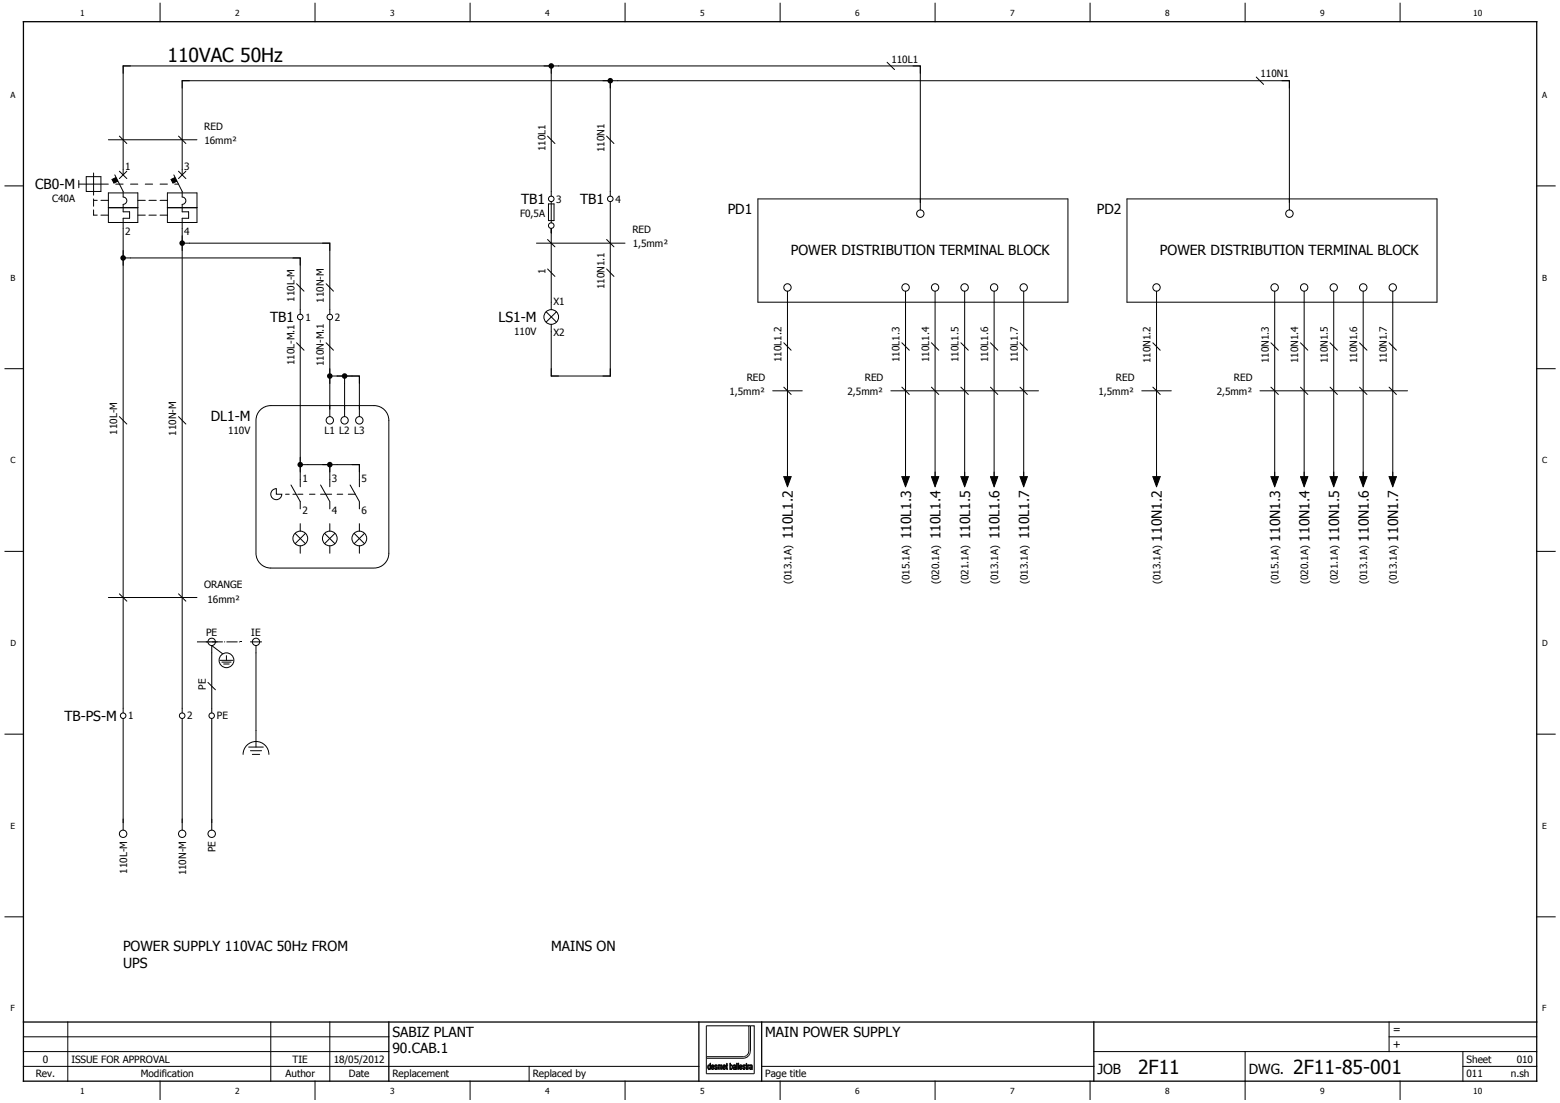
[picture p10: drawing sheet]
<svg xmlns="http://www.w3.org/2000/svg" width="297mm" height="210mm" viewBox="0 0 297 210" stroke-linecap="round" stroke-linejoin="round" font-family="sans-serif">
<defs><g id="words">
<g font-size="3.7">
<text x="31.9" y="11.8">110VAC 50Hz</text>
<text x="216.7" y="204.4">2F11</text>
<text x="246.2" y="204.4">2F11-85-001</text>
</g>
<g font-size="2.6">
<text x="6.7" y="36.1">CB0-M</text>
<text x="99.2" y="38.9">TB1</text>
<text x="110.5" y="38.9">TB1</text>
<text x="138.6" y="40.8">PD1</text>
<text x="208.8" y="40.8">PD2</text>
<text x="150.6" y="48.5">POWER DISTRIBUTION TERMINAL BLOCK</text>
<text x="220.9" y="48.5">POWER DISTRIBUTION TERMINAL BLOCK</text>
<text x="51.4" y="61.4">TB1</text>
<text x="94.9" y="61.4">LS1-M</text>
<text x="40.1" y="80.2">DL1-M</text>
<text x="151" y="102.7" transform="rotate(-90 151 102.7)">110L1.2</text>
<text x="173.5" y="102.7" transform="rotate(-90 173.5 102.7)">110L1.3</text>
<text x="179.1" y="102.7" transform="rotate(-90 179.1 102.7)">110L1.4</text>
<text x="184.7" y="102.7" transform="rotate(-90 184.7 102.7)">110L1.5</text>
<text x="190.3" y="102.7" transform="rotate(-90 190.3 102.7)">110L1.6</text>
<text x="196" y="102.7" transform="rotate(-90 196 102.7)">110L1.7</text>
<text x="221.3" y="103.1" transform="rotate(-90 221.3 103.1)">110N1.2</text>
<text x="243.8" y="103.1" transform="rotate(-90 243.8 103.1)">110N1.3</text>
<text x="249.4" y="103.1" transform="rotate(-90 249.4 103.1)">110N1.4</text>
<text x="255" y="103.1" transform="rotate(-90 255 103.1)">110N1.5</text>
<text x="260.6" y="103.1" transform="rotate(-90 260.6 103.1)">110N1.6</text>
<text x="266.2" y="103.1" transform="rotate(-90 266.2 103.1)">110N1.7</text>
<text x="12.3" y="137.3">TB-PS-M</text>
<text x="23.4" y="181">POWER SUPPLY 110VAC 50Hz FROM</text>
<text x="23.4" y="184.2">UPS</text>
<text x="105" y="181">MAINS ON</text>
<text x="74.7" y="197.4">SABIZ PLANT</text>
<text x="145.7" y="197.4">MAIN POWER SUPPLY</text>
<text x="74.7" y="200.6">90.CAB.1</text>
<text x="209" y="204.4">JOB</text>
<text x="237.8" y="204.4">DWG.</text>
</g>
<g font-size="2.1">
<text x="265.2" y="196.7">=</text>
<text x="265.2" y="199.5">+</text>
</g>
<g font-size="1.9">
<text x="169.8" y="11.9">110L1</text>
<text x="240" y="14.8">110N1</text>
<text x="38.9" y="24.8">RED</text>
<text x="38.9" y="27.4">16mm²</text>
<text x="103.8" y="28.8" transform="rotate(-90 103.8 28.8)">110L1</text>
<text x="115.1" y="28.9" transform="rotate(-90 115.1 28.9)">110N1</text>
<text x="23.9" y="32.4">1</text>
<text x="35.1" y="32.4">3</text>
<text x="9.9" y="38.5">C40A</text>
<text x="99" y="41.3">F0,5A</text>
<text x="105.9" y="38.6">3</text>
<text x="117.2" y="38.6">4</text>
<text x="23.9" y="44.7">2</text>
<text x="35.1" y="44.7">4</text>
<text x="120.4" y="44.4">RED</text>
<text x="120.5" y="47.1">1,5mm²</text>
<text x="103.8" y="52.1" transform="rotate(-90 103.8 52.1)">1</text>
<text x="56" y="57.4" transform="rotate(-90 56 57.4)">110L-M</text>
<text x="61.7" y="57.6" transform="rotate(-90 61.7 57.6)">110N-M</text>
<text x="105.4" y="58.1">X1</text>
<text x="115.1" y="55.1" transform="rotate(-90 115.1 55.1)">110N1.1</text>
<text x="58.1" y="61.1">1</text>
<text x="63.8" y="61.1">2</text>
<text x="97.9" y="63.8">110V</text>
<text x="105.4" y="64.1">X2</text>
<text x="56" y="69.5" transform="rotate(-90 56 69.5)">110L-M.1</text>
<text x="61.7" y="69.7" transform="rotate(-90 61.7 69.7)">110N-M.1</text>
<text x="148.8" y="68.9" transform="rotate(-90 148.8 68.9)">110L1.2</text>
<text x="171.3" y="68.9" transform="rotate(-90 171.3 68.9)">110L1.3</text>
<text x="176.9" y="68.9" transform="rotate(-90 176.9 68.9)">110L1.4</text>
<text x="182.5" y="68.9" transform="rotate(-90 182.5 68.9)">110L1.5</text>
<text x="188.2" y="68.9" transform="rotate(-90 188.2 68.9)">110L1.6</text>
<text x="193.8" y="68.9" transform="rotate(-90 193.8 68.9)">110L1.7</text>
<text x="219.1" y="69.1" transform="rotate(-90 219.1 69.1)">110N1.2</text>
<text x="241.6" y="69.1" transform="rotate(-90 241.6 69.1)">110N1.3</text>
<text x="247.2" y="69.1" transform="rotate(-90 247.2 69.1)">110N1.4</text>
<text x="252.8" y="69.1" transform="rotate(-90 252.8 69.1)">110N1.5</text>
<text x="258.4" y="69.1" transform="rotate(-90 258.4 69.1)">110N1.6</text>
<text x="264.1" y="69.1" transform="rotate(-90 264.1 69.1)">110N1.7</text>
<text x="138.9" y="75.2">1,5mm²</text>
<text x="142.2" y="72.6">RED</text>
<text x="161.4" y="75.2">2,5mm²</text>
<text x="164.7" y="72.6">RED</text>
<text x="209.2" y="75.2">1,5mm²</text>
<text x="212.5" y="72.6">RED</text>
<text x="231.7" y="75.2">2,5mm²</text>
<text x="234.9" y="72.6">RED</text>
<text x="22.3" y="82.8" transform="rotate(-90 22.3 82.8)">110L-M</text>
<text x="33.5" y="82.9" transform="rotate(-90 33.5 82.9)">110N-M</text>
<text x="43.5" y="82.6">110V</text>
<text x="61.8" y="82.6">L1 L2 L3</text>
<text x="57.6" y="91.8">1</text>
<text x="63.2" y="91.8">3</text>
<text x="68.8" y="91.8">5</text>
<text x="57.6" y="97.8">2</text>
<text x="63.2" y="97.8">4</text>
<text x="68.8" y="97.8">6</text>
<text x="38.9" y="111.9">ORANGE</text>
<text x="150.7" y="111.2" transform="rotate(-90 150.7 111.2)">(013.1A)</text>
<text x="173.2" y="111.2" transform="rotate(-90 173.2 111.2)">(015.1A)</text>
<text x="178.8" y="111.2" transform="rotate(-90 178.8 111.2)">(020.1A)</text>
<text x="184.4" y="111.2" transform="rotate(-90 184.4 111.2)">(021.1A)</text>
<text x="190.1" y="111.2" transform="rotate(-90 190.1 111.2)">(013.1A)</text>
<text x="195.7" y="111.2" transform="rotate(-90 195.7 111.2)">(013.1A)</text>
<text x="221" y="111.2" transform="rotate(-90 221 111.2)">(013.1A)</text>
<text x="243.5" y="111.2" transform="rotate(-90 243.5 111.2)">(015.1A)</text>
<text x="249.1" y="111.2" transform="rotate(-90 249.1 111.2)">(020.1A)</text>
<text x="254.7" y="111.2" transform="rotate(-90 254.7 111.2)">(021.1A)</text>
<text x="260.3" y="111.2" transform="rotate(-90 260.3 111.2)">(013.1A)</text>
<text x="266" y="111.2" transform="rotate(-90 266 111.2)">(013.1A)</text>
<text x="39.5" y="114.9">16mm²</text>
<text x="39.2" y="121.1">PE</text>
<text x="47.9" y="121.1">IE</text>
<text x="39.2" y="131.3" transform="rotate(-90 39.2 131.3)">PE</text>
<text x="24.4" y="137">1</text>
<text x="35.7" y="137">2</text>
<text x="41.3" y="137">PE</text>
<text x="24.2" y="166.3" transform="rotate(-90 24.2 166.3)">110L-M</text>
<text x="35.4" y="166.6" transform="rotate(-90 35.4 166.6)">110N-M</text>
<text x="41.1" y="162.3" transform="rotate(-90 41.1 162.3)">PE</text>
<text x="8.1" y="202.3">0</text>
<text x="13.6" y="202.3">ISSUE FOR APPROVAL</text>
<text x="55.7" y="202.3">TIE</text>
<text x="63.5" y="202.3">18/05/2012</text>
<text x="279.2" y="202.3">Sheet</text>
<text x="288.8" y="202.3">010</text>
<text x="6.8" y="205.1">Rev.</text>
<text x="26.8" y="205.1">Modification</text>
<text x="54.4" y="205.1">Author</text>
<text x="66.4" y="205.1">Date</text>
<text x="74.7" y="205.1">Replacement</text>
<text x="101.4" y="205.1">Replaced by</text>
<text x="145.7" y="205.1">Page title</text>
<text x="279.2" y="205.1">011</text>
<text x="287.7" y="205.1">n.sh</text>
</g>
<g font-size="1.6">
<text x="15.3" y="3.1">1</text>
<text x="44.8" y="3.1">2</text>
<text x="74.3" y="3.1">3</text>
<text x="103.8" y="3.1">4</text>
<text x="133.3" y="3.1">5</text>
<text x="162.9" y="3.1">6</text>
<text x="192.4" y="3.1">7</text>
<text x="221.9" y="3.1">8</text>
<text x="251.4" y="3.1">9</text>
<text x="280.5" y="3.1">10</text>
<text x="2" y="18.6">A</text>
<text x="293.7" y="18.6">A</text>
<text x="2" y="53.4">B</text>
<text x="293.7" y="53.4">B</text>
<text x="2" y="88.2">C</text>
<text x="293.7" y="88.2">C</text>
<text x="2" y="123">D</text>
<text x="293.7" y="123">D</text>
<text x="2" y="157.8">E</text>
<text x="293.7" y="157.8">E</text>
<text x="2" y="192.6">F</text>
<text x="293.7" y="192.6">F</text>
<text x="15.3" y="208.3">1</text>
<text x="44.8" y="208.3">2</text>
<text x="74.3" y="208.3">3</text>
<text x="103.8" y="208.3">4</text>
<text x="133.3" y="208.3">5</text>
<text x="162.9" y="208.3">6</text>
<text x="192.4" y="208.3">7</text>
<text x="221.9" y="208.3">8</text>
<text x="251.4" y="208.3">9</text>
<text x="280.5" y="208.3">10</text>
</g>
</g></defs>
<path d="M209.8 .5l-209 209M296.2 .6l-295.4 208.8M.8 209.2l.3 .3" fill="none" stroke="#fff" stroke-width=".19"/>
<g fill="none" stroke="#010101" stroke-width=".19">
<path d="M30.5 .6v3.5M60 .6v3.5M89.5 .6v3.5M119 .6v3.5M148.5 .6v3.5M178.1 .6v3.5M207.6 .6v3.5M237.1 .6v3.5M266.6 .6v3.5M.9 35.4h3.6M292.6 35.4h3.5M.9 70.2h3.6"/>
<path d="M292.6 70.2h3.5M.9 105h3.6M292.6 105h3.5M.9 139.8h3.6M292.6 139.8h3.5M.9 174.5h3.6M292.6 174.5h3.5M4.5 197.4h69.5M12.9 194.6v11.2M51.6 194.6v11.2M62.8 194.6v11.2M134.5 195.3h8.1v5a1.08 1.08 0 0 1-1.1 .9h-7z"/>
<path d="M264.5 197.4h28.1M264.5 194.6v5.6M4.5 203h128.6M4.5 200.2h69.5M30.5 205.8v3.5M60 205.8v3.5M89.5 205.8v3.5M100.8 203v2.8M119 205.8v3.5M135.6 203.4h.1M135.6 202.8h.2l.1 .3h-.4zM135.9 202.8h.1"/>
<path d="M135.9 202.8l.1 .4h-.2v-.1v.1h-.3l.1 .2M135.9 202.8a.4 .4 0 0 0-.5 .2 .4 .4 0 0 0 .1 .5l.2 .1 .3-.3-.3 .2-.1-.1M148.5 205.8v3.5M178.1 205.8v3.5M207.6 205.8v3.5M208.3 200.2h84.3M237.1 200.2v9.1M266.6 205.8v3.5M278.6 203h14M278.6 200.2v5.6"/>
</g>
<path d="M4.5 4.1h288.1v201.7h-288.1zM4.5 194.6h288.1M74 194.6v11.2M133.1 194.6v11.2M145 194.6v11.2M208.3 194.6v11.2" fill="none" stroke="#010101" stroke-width=".25"/>
<path d="M135.6 202.7l.3 .2 .1 .3h-.2v-.3a.17 .17 0 0 0-.2-.1 .17 .17 0 0 0-.1 .3h.3v.1h-.3l.1 .3 .4-.2a.32 .32 0 0 1-.5 .3 .32 .32 0 0 1-.1-.5z" fill="#010101"/>
<path d="M137.8 203.4h.1M137.8 203.4v.1M137.8 202.8h.2l.1 .3h-.4zM137.8 203.5h.1M137.9 203.5l.3-.2-.1 .2M138.1 203.5h.1M138.1 202.8h.1M138.1 202.8l.1 .4h-.2v-.1v.1h-.3l.1 .2M138.1 202.8a.4 .4 0 0 0-.5 .2 .4 .4 0 0 0 .1 .5l.2 .1 .2-.1" fill="none" stroke="#010101" stroke-width=".19"/>
<path d="M137.7 202.8l.3-.1 .2 .5h-.2v-.3a.17 .17 0 0 0-.2-.1 .17 .17 0 0 0-.1 .3h.3v.1h-.3l.1 .3 .4-.2-.1 .2-.2 .1-.2-.1z" fill="#010101"/>
<g fill="none" stroke="#010101" stroke-width=".19">
<path d="M139.1 203.3v.1M139.1 203.4l.1 .1M139.1 202.9v.4M139.1 202.9l.2-.1 .1 .3-.2 .4M139.1 202.9h.1M139.2 203.5h.1M139.2 203.5v.1M139.3 202.7h.1M139.4 203.5l-.2 .1M139.4 203.4v.1M139.5 202.9h.1M139.5 202.9l-.1 .5"/>
<path d="M139.5 202.9l-.1-.2-.3 .1v-.4h-.1v1.2l.1-.1 .1 .1"/>
</g>
<path d="M139 202.4h.1v.4a.43 .43 0 0 1 .4 .3 .43 .43 0 0 1-.2 .5v-.1a.34 .34 0 0 0 .2-.4 .34 .34 0 0 0-.3-.3l-.1 .4 .1 .4-.1-.1-.1 .1z" fill="#010101"/>
<g fill="none" stroke="#010101" stroke-width=".19">
<path d="M139.7 202.7h.1M139.7 202.7h.3M139.7 202.7l-.1 .2 .3-.1 .1 .2M139.7 203.1l-.1 .3 .2 .2M139.8 203.1h-.1M139.8 203.5v.1zM139.9 203.4v.1M140 202.7h.1M140 203h.1M140 203l-.2 .1M140 202.7l.1 .9-.1-.1-.2 .1"/>
<circle cx="139.9" cy="203.3" r=".17"/>
</g>
<path d="M139.7 202.7l.4 .1v.8l-.1-.1-.2 .1 .2-.5-.3 .2 .1 .3-.2-.1v-.3l.4-.2-.1-.2-.3 .1z" fill="#010101"/>
<path d="M140.9 203.4h.1M140.9 203.4l.1 .1M140.9 202.8h.2l.1 .3h-.3zM141 203.5h.1M141.1 203.5l.2-.2-.1 .2M141.2 203.5h.1M141.2 202.8h.1M141.2 202.8l.1 .4h-.2v-.1v.1h-.2v.2M141.2 202.8a.4 .4 0 0 0-.5 .2 .4 .4 0 0 0 .2 .5h.3" fill="none" stroke="#010101" stroke-width=".19"/>
<path d="M141 202.7l.3 .2v.3h-.2v-.1h.1v-.2a.17 .17 0 0 0-.2-.1 .17 .17 0 0 0-.1 .3h.2v.1h-.2l.1 .3 .3-.2-.2 .3a.49 .49 0 0 1-.4-.4 .49 .49 0 0 1 .3-.5z" fill="#010101"/>
<g fill="none" stroke="#010101" stroke-width=".19">
<path d="M142.9 202.7h.1M142.9 202.7h.2M142.9 202.7l-.2 .2 .3-.1 .1 .2M142.9 203.1h.1M143 203.5v.1M143.1 202.7h.1M143.1 203h.1M143.1 203a.29 .29 0 0 0-.4 .2 .29 .29 0 0 0 .3 .4M143.1 202.7l.2 .9-.1-.1-.2 .1"/>
<circle cx="143" cy="203.3" r=".16"/>
</g>
<path d="M142.8 202.8l.1-.1 .3 .1 .1 .8-.1-.1-.2 .1 .1-.5-.2 .2 .1 .3-.3-.1 .1-.3 .3-.2-.1-.2-.3 .1z" fill="#010101"/>
<path d="M134.9 202.9a.3 .3 0 0 1 .3 .2 .3 .3 0 0 1-.2 .4l-.1-.2zM135 203.5h.1M135.2 202.4l.1 1.2-.1-.1-.2 .1v-.1v.1a.51 .51 0 0 1 .1-.9l.1 .1z" fill="none" stroke="#010101" stroke-width=".19"/>
<path d="M135.2 202.4l.1 1.2-.1-.1-.2 .1v-.1a.42 .42 0 0 0 .1-.7l-.2 .2 .1 .6a.48 .48 0 0 1-.2-.5 .48 .48 0 0 1 .3-.4l.1 .1z" fill="#010101"/>
<path d="M136.2 202.7h.1M136.2 202.7l-.1 .4 .4 .2-.2 .2M136.2 202.7h.2M136.2 203.4h.1M136.2 203.4l.1 .1M136.3 203.5h.1M136.4 202.7h.1M136.4 202.7l.1 .2-.3-.1a.23 .23 0 0 0 .1 .3 .23 .23 0 0 0 .2 .1 .27 .27 0 0 1-.1 .4 .27 .27 0 0 1-.3-.3l.1 .1" fill="none" stroke="#010101" stroke-width=".19"/>
<path d="M136.1 202.8l.3-.1 .1 .2-.2-.1-.1 .2a.32 .32 0 0 1 .4 .3 .32 .32 0 0 1-.4 .3l-.1-.3 .2 .2 .2-.2-.4-.2z" fill="#010101"/>
<path d="M136.7 202.7l.1 .1 .2-.1 .1 .1 .3-.1 .1 .9h-.1v-.8l-.2 .1v.7h-.1v-.7l-.2-.1-.1 .8h-.1zM137 202.7h.1M137.2 202.9h.1" fill="none" stroke="#010101" stroke-width=".19"/>
<path d="M136.7 202.7l.1 .1 .2-.1 .1 .1 .3-.1 .1 .9h-.1l-.1-.8-.1 .2v.6h-.1l-.1-.8-.2 .1v.7h-.1z" fill="#010101"/>
<path d="M138.3 202.5l.1-.1v.3h.2l-.2 .1 .2 .8-.3-.1zM138.4 203.4h.1" fill="none" stroke="#010101" stroke-width=".19"/>
<path d="M138.3 202.5l.1-.1v.3h.2l-.2 .1 .2 .8-.3-.1z" fill="#010101"/>
<path d="M140.3 202.4h.1v1.2h-.1z" fill="none" stroke="#010101" stroke-width=".19"/>
<path d="M140.3 202.4h.1v1.2h-.1z" fill="#010101"/>
<path d="M140.5 202.4h.1v1.2h-.1z" fill="none" stroke="#010101" stroke-width=".19"/>
<path d="M140.5 202.4h.1v1.2h-.1z" fill="#010101"/>
<path d="M141.6 203.4h.1M141.6 203.4l.1 .1M141.7 203.5h.1M141.8 202.7l.1 .2-.3-.1a.23 .23 0 0 0 0 .3 .23 .23 0 0 0 .3 .1 .27 .27 0 0 1-.1 .4 .27 .27 0 0 1-.4-.3l.2 .1M141.8 202.7h.1M141.8 202.7a.28 .28 0 0 0-.4 .3 .28 .28 0 0 0 .4 .3l-.1 .2" fill="none" stroke="#010101" stroke-width=".19"/>
<path d="M141.5 202.8a.18 .18 0 0 1 .2-.1 .18 .18 0 0 1 .1 .2l-.1-.1-.2 .2a.32 .32 0 0 1 .4 .3 .32 .32 0 0 1-.3 .3l-.2-.3 .3 .2 .1-.2-.1-.1a.26 .26 0 0 1-.3-.2 .26 .26 0 0 1 .1-.2z" fill="#010101"/>
<path d="M142.2 203.4v-1l-.2 .4 .1 .7 .2 .1v-.1M142.2 203.4h.1M142.2 203.4v.1M142.2 203.5h.1" fill="none" stroke="#010101" stroke-width=".19"/>
<path d="M142.1 202.5l.1-.1 .1 .3-.1 .7 .1 .2-.2-.1z" fill="#010101"/>
<path d="M142.5 202.9h.1M142.7 202.7l-.2 .2M142.7 202.7h.1M142.7 202.7l-.2 .1-.1-.1v.9h.1v-.7" fill="none" stroke="#010101" stroke-width=".19"/>
<path d="M142.4 202.7l.1 .1 .2-.1-.2 .2v.7h-.1z" fill="#010101"/>
<g fill="none" stroke="#010101" stroke-width=".19">
<path d="M106.4 12.6h68.8v26M117.6 15.4h127.9v23.2M23.4 32.2v-19.6h81.6v23.8M34.7 32.2v-16.8h81.5v21M116.2 38.4v33.2h-11.2v-8.4M23.4 43.5v91.3M23.4 49.1h33.8v9.8M34.7 43.5v91.3M36.1 46.3h26.7v12.6M105 43.5v14M149.9 57.5v34.5M172.4 57.5v34.5"/>
<path d="M178.1 57.5v34.5M183.7 57.5v34.5M189.3 57.5v34.5M194.9 57.5v34.5M220.2 57.5v34.5M242.7 57.5v34.5M248.3 57.5v34.5M254 57.5v34.5M259.6 57.5v34.5M265.2 57.5v34.5M57.2 60.9v30.4M62.8 60.9v17"/>
<path d="M64.2 71.6h4.2v6.3M65.6 73v4.9M58.6 88.5h4.2v2.8M64.2 88.5h4.2v2.8M23.4 136.8v19.8M34.7 136.8v19.8M40.3 124.3v10.5M40.3 136.8v19.8M48.7 124.3v14.8M142.6 195.3h.3M142.9 195.3v4.8a1.41 1.41 0 0 1-1.4 1.4h-7M142.9 195.3h.7v9.1h-9.1v-3.2"/>
<path d="M145 203h63.3"/>
</g>
<path d="M23 48.8a.53 .53 0 0 1 .6-.2 .53 .53 0 0 1 .4 .5h-.6h.6a.53 .53 0 0 1-.7 .5 .53 .53 0 0 1-.3-.8z" fill-rule="evenodd" fill="#010101"/>
<path d="M34.7 44.9v2.8M34.7 46.3h1.4" fill="none" stroke="#010101" stroke-width=".19"/>
<path d="M34.2 46a.53 .53 0 0 1 .6-.2 .53 .53 0 0 1 .4 .5h-.5h.5a.53 .53 0 0 1-.7 .5 .53 .53 0 0 1-.3-.8z" fill-rule="evenodd" fill="#010101"/>
<path d="M24.8 12.6h-1.4v1.4M36.1 15.4h-1.4v1.4M55.8 49.1h1.4v1.4M61.4 46.3h1.4v1.4" fill="none" stroke="#010101" stroke-width=".19"/>
<path d="M37.5 122.2h8.4" fill="none" stroke="#010101" stroke-width=".19" stroke-dasharray="2.1 .3 .2 .3" stroke-linecap="butt"/>
<path d="M45.7 122.1h.3v.2h-.3z" fill="#010101"/>
<g fill="none" stroke="#010101" stroke-width=".19">
<path d="M114.8 15.4h2.8M116.2 15.4v1.4M173.8 12.6h1.4v1.4M244.1 15.4h1.4v1.4M20.6 26.6h16.9M147.1 74.4h5.7M239.9 74.4h28.1M20.6 113.7h16.9M39.3 122.2h2.1M40.3 124.3v-1.4l2.1 1.6M41.9 125.7h2.4M42.2 126h1.8"/>
<path d="M42.6 126.4h1M43.1 124.8v.9"/>
<circle cx="40.3" cy="122.2" r=".7"/>
<circle cx="43.1" cy="125.7" r="1.41"/>
</g>
<path d="M115.7 15.1a.53 .53 0 0 1 .6-.2 .53 .53 0 0 1 .4 .5h-.5h.5a.53 .53 0 0 1-.6 .5 .53 .53 0 0 1-.4-.8z" fill-rule="evenodd" fill="#010101"/>
<path d="M103.6 12.6h2.8M105 12.6v1.4" fill="none" stroke="#010101" stroke-width=".19"/>
<path d="M104.7 12.1a.53 .53 0 0 1 .8 .5h-.5h.5a.53 .53 0 0 1-.8 .4 .53 .53 0 0 1 0-.9z" fill-rule="evenodd" fill="#010101"/>
<path d="M102.1 46.3h16.9M105 70.2v1.4h1.4M116.2 70.2v1.4h-1.4M169.6 74.4h28.1M217.4 74.4h5.6M57.2 87.1v2.8M57.2 88.5h1.4M67 88.5h1.4v1.4" fill="none" stroke="#010101" stroke-width=".19"/>
<path d="M56.7 88.2a.53 .53 0 0 1 .6-.3 .53 .53 0 0 1 .4 .6h-.5h.5a.53 .53 0 0 1-.7 .5 .53 .53 0 0 1-.3-.8z" fill-rule="evenodd" fill="#010101"/>
<path d="M56.7 94.1h1M58.9 94.1h1.1M61 94.1h2.2M61.4 88.5h2.8M62.8 88.5v1.4M64.2 94.1h1.1M66.3 94.1h1.4" fill="none" stroke="#010101" stroke-width=".19"/>
<path d="M62.3 88.2a.53 .53 0 0 1 .6-.3 .53 .53 0 0 1 .4 .6h-.5h.5a.53 .53 0 0 1-.6 .5 .53 .53 0 0 1-.4-.8z" fill-rule="evenodd" fill="#010101"/>
<path d="M62.8 70.2v2.8M62.8 71.6h1.4" fill="none" stroke="#010101" stroke-width=".19"/>
<path d="M62.5 71.1a.53 .53 0 0 1 .8 .5h-.5h.5a.53 .53 0 0 1-.8 .4 .53 .53 0 0 1 0-.9z" fill-rule="evenodd" fill="#010101"/>
<path d="M64.2 71.6h4.2v1.4M65.6 71.6v1.4" fill="none" stroke="#010101" stroke-width=".19"/>
<path d="M65.2 71.3a.53 .53 0 0 1 .6-.2 .53 .53 0 0 1 .3 .5h-.5h.5a.53 .53 0 0 1-.6 .5 .53 .53 0 0 1-.3-.8z" fill-rule="evenodd" fill="#010101"/>
<g fill="none" stroke="#010101" stroke-width=".19">
<path d="M15 34.4v1.4M15 35.1h5.6M16.4 33.6h2.8v2.8h-2.8zM17.8 32.9v4.2M17.8 37.9v1.4M17.8 40v1h.7M17.8 38.1h.7M19.2 38.1h1.4M20.6 39.5h5.6M20.6 36.7h5.6v5.7h-5.6zM21.3 34.2l.7-.4 .4 .7-.7 .4zM21.9 33.3l1.5 3.1v1.1a.7 .7 0 0 1 .7 .7 .7 .7 0 0 1-.7 .7v1.4h1.3v1.3h-1.3v1.9"/>
<path d="M22 35.1h1.4M22.7 32.6l1.4 1.4M23.4 32.2v1.1M24.1 32.6l-1.4 1.4M24.8 35.1h1.4M27.7 35.1h1.4M30.5 35.1h1.4M33.3 35.1h.7M34.7 36.4v1.1a.7 .7 0 0 1 .7 .7 .7 .7 0 0 1-.7 .7v1.4h1.2v1.3h-1.2v1.9M19.2 41h1.4M56.5 54l1.4 1.4M57.2 58.9v.9"/>
<path d="M62.8 58.9v.9M49.4 78.3a2.8 2.8 0 0 1 2.2-1.1h19.6a2.8 2.8 0 0 1 2.8 2.8v25.3a2.81 2.81 0 0 1-2.8 2.8h-19.6a2.81 2.81 0 0 1-2.9-2.8v-25.3l.1-.6zM62.8 77.2v2.1M65.6 77.2v2.1M68.4 77.2v2.1M52 93.2l.6-.2v1.1h1.1a1.05 1.05 0 0 1-1.6 .9 1.05 1.05 0 0 1-.1-1.8zM54.4 94.1h.7M55.4 92.3l1.8 3.2v1.4M55.8 94.1h.6M57.2 91.3v1.4M57.2 99.7v1.4M61 92.3l1.8 3.2v1.4"/>
<path d="M62.8 91.3v1.4M62.8 99.7v1.4M66.7 92.3l1.7 3.2v1.4M68.4 91.3v1.4M68.4 99.7v1.4M56.2 101.5l2 2M57.2 103.9v1.4M58.2 101.5l-2 2M61.8 101.5l2 2M62.8 103.9v1.4M63.8 101.5l-2 2M67.4 101.5l2 2"/>
<path d="M68.4 103.9v1.4M69.4 101.5l-2 2M23.4 134.8v.9M34.7 134.8v.9M40.3 155.9v2.1"/>
<circle cx="57.2" cy="60.3" r=".53"/>
<circle cx="62.8" cy="60.3" r=".53"/>
<circle cx="62.8" cy="80" r=".7"/>
<circle cx="65.6" cy="80" r=".71"/>
<circle cx="68.4" cy="80" r=".71"/>
<circle cx="57.2" cy="102.5" r="1.4"/>
<circle cx="62.8" cy="102.5" r="1.4"/>
<circle cx="68.4" cy="102.5" r="1.4"/>
<circle cx="23.4" cy="136.2" r=".53"/>
<circle cx="34.7" cy="136.2" r=".53"/>
<circle cx="40.3" cy="158.7" r=".71"/>
</g>
<path d="M21.3 34.2l.7-.4 .4 .7-.7 .4z" fill="#010101"/>
<path d="M32.6 34.2l.7-.4 .3 .7-.7 .4zM34 32.6l1.4 1.4M34.7 32.2v1.1M35.4 32.6l-1.4 1.4" fill="none" stroke="#010101" stroke-width=".19"/>
<path d="M32.6 34.2l.7-.4 .3 .7-.7 .4z" fill="#010101"/>
<g fill="none" stroke="#010101" stroke-width=".19">
<path d="M168.9 11.9l1.4 1.4M239.2 14.7l1.4 1.4M22.7 25.9l1.4 1.4M26.2 38.1h1.5M28.4 38.1h1.4M30.5 38.1h1.4M31.9 39.5h5.6M31.9 36.7h5.6v5.7h-5.6zM33.1 33.3l1.6 3.1M34 25.9l1.4 1.4M104.3 25.9l1.4 1.4M104.4 38.8h1.1v3.2h-1.1z"/>
<path d="M105 36.4v.9M105 38.4v4M115.5 25.9l1.4 1.4M116.2 36.4v.9M144.3 37.9h59v19.6h-59zM175.2 37.9v2.1M214.6 37.9h59v19.6h-59zM245.5 37.9v2.1M26.2 41h1.5M28.4 41h1.4M30.5 41h1.4M62.1 54l1.4 1.4"/>
<path d="M104 59.4l2 1.9M104.3 51.2l1.4 1.4M104.3 45.6l1.4 1.4M105 43.5v.9M105 57.5v1.4M106 59.4l-2 1.9M115.5 45.6l1.4 1.4M115.5 51.2l1.4 1.4M149.9 55.4v2.1M172.4 55.4v2.1M178.1 55.4v2.1M183.7 55.4v2.1"/>
<path d="M189.3 55.4v2.1M194.9 55.4v2.1M220.2 55.4v2.1M242.7 55.4v2.1M248.3 55.4v2.1M254 55.4v2.1M259.6 55.4v2.1M265.2 55.4v2.1M22.7 79.3l1.4 1.4M34 79.3l1.4 1.4M56.5 65.3l1.4 1.4M62.1 65.3l1.4 1.4"/>
<path d="M105 61.7v1.5M149.2 65.3l1.4 1.4M149.2 73.7l1.4 1.4M171.7 73.7l1.4 1.4M171.7 65.3l1.4 1.4M177.4 65.3l1.3 1.4M177.4 73.7l1.3 1.4M183 65.3l1.4 1.4M183 73.7l1.4 1.4M188.6 65.3l1.4 1.4M188.6 73.7l1.4 1.4M194.2 65.3l1.4 1.4"/>
<path d="M194.2 73.7l1.4 1.4M219.5 65.3l1.4 1.4M219.5 73.7l1.4 1.4M242 73.7l1.4 1.4M242 65.3l1.4 1.4M247.6 65.3l1.4 1.4M247.6 73.7l1.4 1.4M253.3 65.3l1.4 1.4M253.3 73.7l1.4 1.4M258.9 65.3l1.4 1.4M258.9 73.7l1.4 1.4M264.5 65.3l1.4 1.4"/>
<path d="M264.5 73.7l1.4 1.4M149.2 90.7h1.4l-.7 2zM22.7 113.1l1.4 1.3M34 113.1l1.4 1.3M39.6 129.9l1.4 1.4M40.3 134.8v.9M47.7 122.2h2.1M48.7 122.9v1.4M48.7 139.1v3.1M23.4 155.9v2.1M34.7 155.9v2.1M46.3 143.6a2.46 2.46 0 0 1 2.4-2.4 2.46 2.46 0 0 1 2.5 2.4"/>
<path d="M47.3 142.2h2.8M47.7 142.9h2.1M48 143.6h1.4"/>
<circle cx="105" cy="37.9" r=".52"/>
<circle cx="116.2" cy="37.9" r=".52"/>
<circle cx="105" cy="42.9" r=".53"/>
<circle cx="149.9" cy="54.7" r=".7"/>
<circle cx="172.4" cy="54.7" r=".71"/>
<circle cx="175.2" cy="40.7" r=".7"/>
<circle cx="178" cy="54.7" r=".7"/>
<circle cx="183.7" cy="54.7" r=".71"/>
<circle cx="189.3" cy="54.7" r=".7"/>
<circle cx="194.9" cy="54.7" r=".7"/>
<circle cx="220.2" cy="54.7" r=".7"/>
<circle cx="242.7" cy="54.7" r=".71"/>
<circle cx="245.5" cy="40.7" r=".71"/>
<circle cx="248.3" cy="54.7" r=".7"/>
<circle cx="253.9" cy="54.7" r=".7"/>
<circle cx="259.6" cy="54.7" r=".71"/>
<circle cx="265.2" cy="54.7" r=".7"/>
<circle cx="105" cy="60.3" r="1.4"/>
<circle cx="40.3" cy="136.2" r=".52"/>
<circle cx="48.7" cy="122.2" r=".7"/>
<circle cx="23.4" cy="158.7" r=".71"/>
<circle cx="34.7" cy="158.7" r=".7"/>
</g>
<path d="M149.2 90.7h1.4l-.7 2z" fill="#010101"/>
<path d="M149.9 89.9v.8M177.4 90.7h1.3l-.6 2z" fill="none" stroke="#010101" stroke-width=".19"/>
<path d="M177.4 90.7h1.3l-.6 2z" fill="#010101"/>
<path d="M178.1 89.9v.8M183 90.7h1.4l-.7 2z" fill="none" stroke="#010101" stroke-width=".19"/>
<path d="M183 90.7h1.4l-.7 2z" fill="#010101"/>
<path d="M183.7 89.9v.8M219.5 90.7h1.4l-.7 2z" fill="none" stroke="#010101" stroke-width=".19"/>
<path d="M219.5 90.7h1.4l-.7 2z" fill="#010101"/>
<path d="M220.2 89.9v.8M247.6 90.7h1.4l-.7 2z" fill="none" stroke="#010101" stroke-width=".19"/>
<path d="M247.6 90.7h1.4l-.7 2z" fill="#010101"/>
<path d="M248.3 89.9v.8M253.3 90.7h1.4l-.7 2z" fill="none" stroke="#010101" stroke-width=".19"/>
<path d="M253.3 90.7h1.4l-.7 2z" fill="#010101"/>
<path d="M171.7 90.7h1.4l-.7 2zM254 89.9v.8" fill="none" stroke="#010101" stroke-width=".19"/>
<path d="M171.7 90.7h1.4l-.7 2z" fill="#010101"/>
<path d="M172.4 89.9v.8M188.6 90.7h1.4l-.7 2z" fill="none" stroke="#010101" stroke-width=".19"/>
<path d="M188.6 90.7h1.4l-.7 2z" fill="#010101"/>
<path d="M189.3 89.9v.8M258.9 90.7h1.4l-.7 2z" fill="none" stroke="#010101" stroke-width=".19"/>
<path d="M258.9 90.7h1.4l-.7 2z" fill="#010101"/>
<path d="M242 90.7h1.4l-.7 2zM259.6 89.9v.8" fill="none" stroke="#010101" stroke-width=".19"/>
<path d="M242 90.7h1.4l-.7 2z" fill="#010101"/>
<path d="M194.2 90.7h1.4l-.7 2zM242.7 89.9v.8" fill="none" stroke="#010101" stroke-width=".19"/>
<path d="M194.2 90.7h1.4l-.7 2z" fill="#010101"/>
<path d="M194.9 89.9v.8M264.5 90.7h1.4l-.7 2z" fill="none" stroke="#010101" stroke-width=".19"/>
<path d="M264.5 90.7h1.4l-.7 2z" fill="#010101"/>
<path d="M265.2 89.9v.8" fill="none" stroke="#010101" stroke-width=".19"/>
<use href="#words"/>
</svg>
